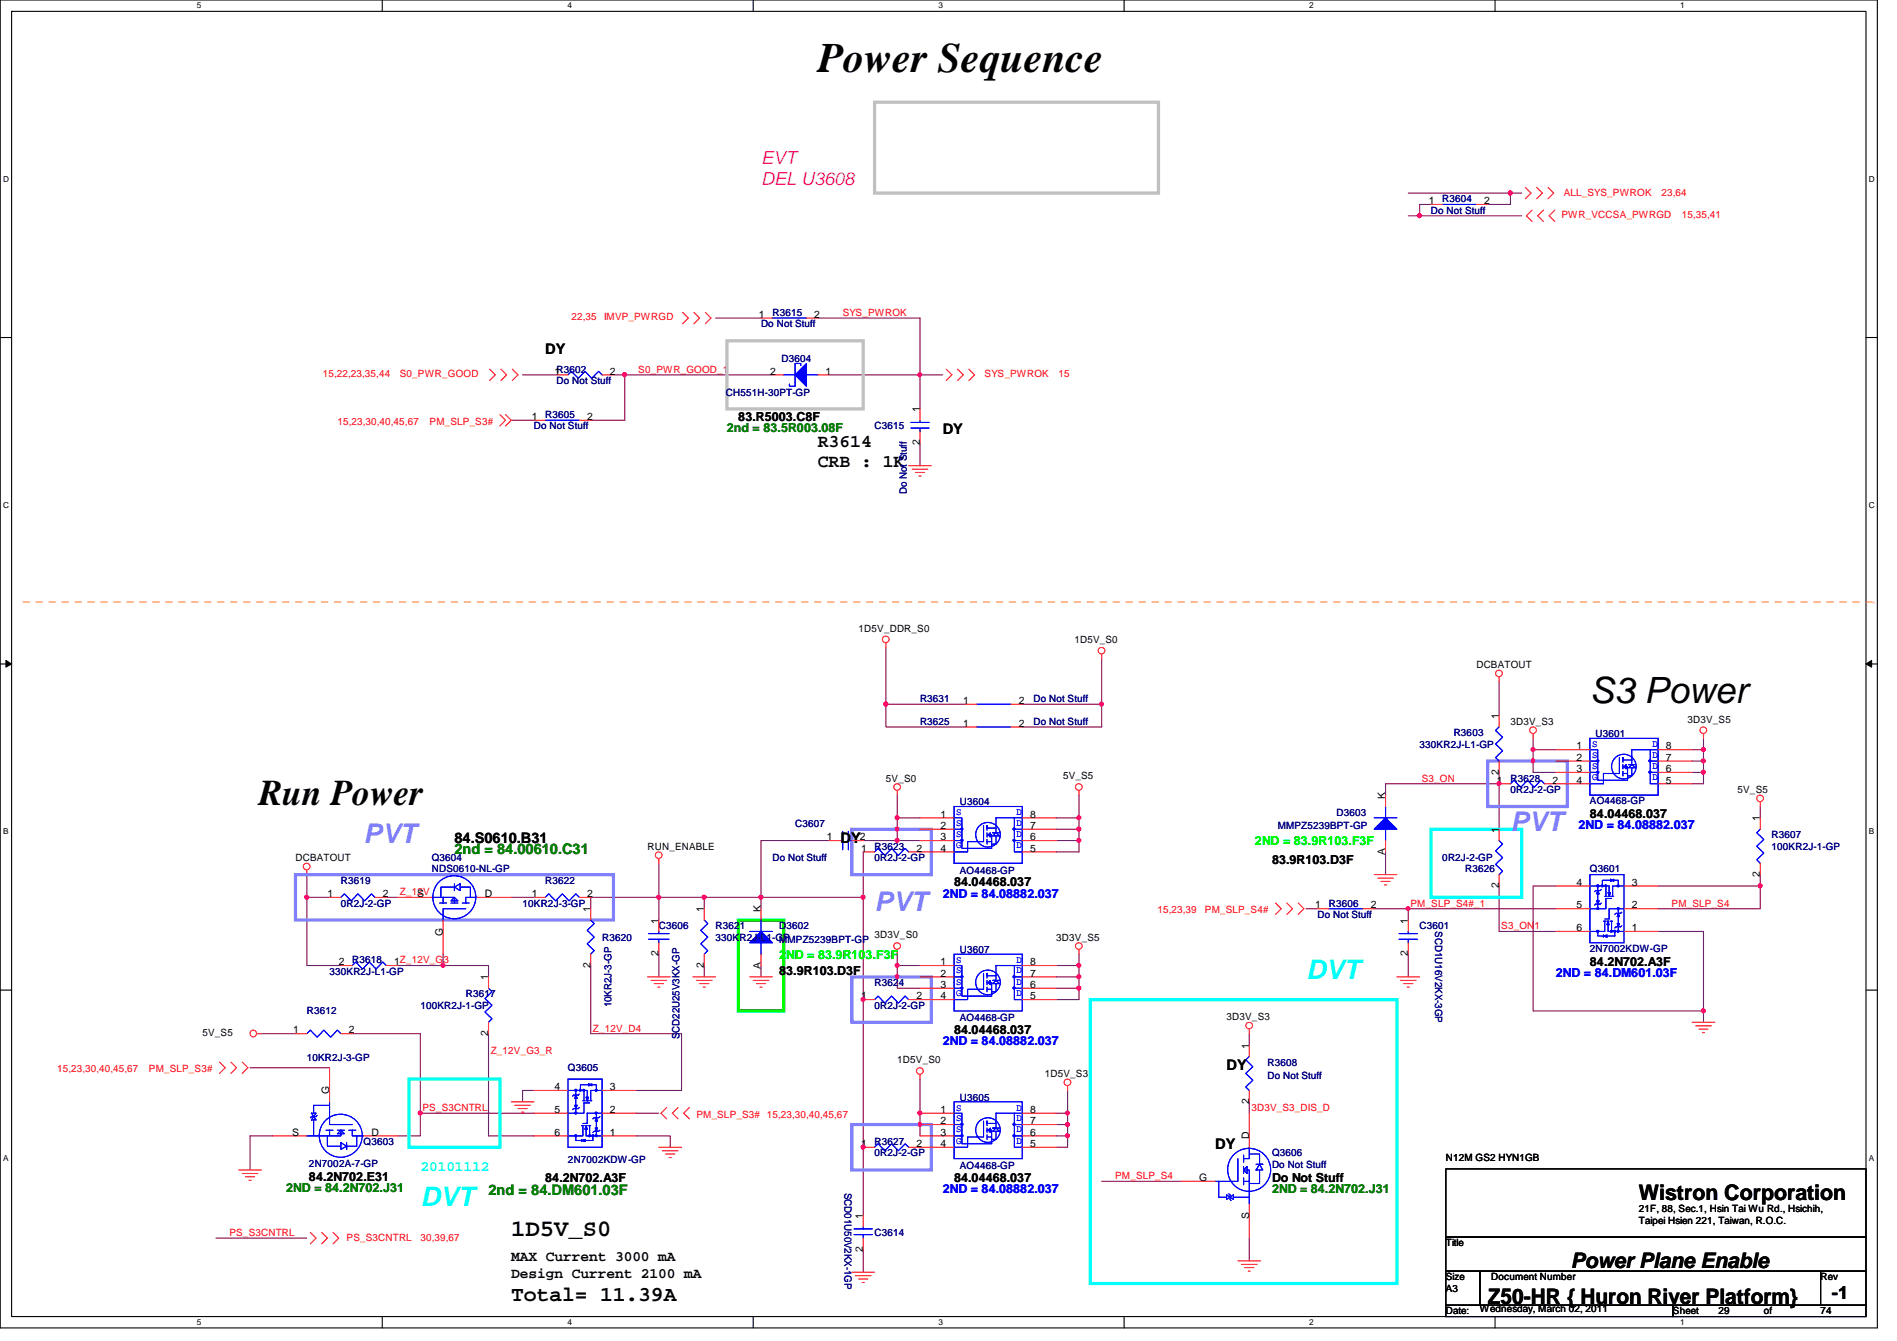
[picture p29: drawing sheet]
<svg xmlns="http://www.w3.org/2000/svg" width="297mm" height="210mm" viewBox="0 0 297 210" stroke-linecap="round" stroke-linejoin="round" font-family="sans-serif">
<defs><g id="words">
<text font-size="6.6" x="128.1" y="11.3">Power Sequence</text>
<g font-size="5.7">
<text x="249" y="110">S3 Power</text>
<text x="40.6" y="126">Run Power</text>
</g>
<g font-size="4.2" fill="#8080ff">
<text x="56.9" y="131.9">PVT</text>
<text x="236.5" y="130.1">PVT</text>
<text x="136.9" y="142.6">PVT</text>
</g>
<g font-size="4.2" fill="#0ff">
<text x="204.5" y="153.2">DVT</text>
<text x="65.8" y="188.8">DVT</text>
</g>
<text font-size="3.7" x="80" y="193.4">1D5V_S0</text>
<g font-size="3.3">
<text x="256.6" y="187.9">Wistron Corporation</text>
<text x="80" y="203.7">Total= 11.39A</text>
<text x="246" y="198.5">Power Plane Enable</text>
<text x="233" y="204">Z50-HR { Huron River Platform}</text>
</g>
<g font-size="2.8" fill="#f0f">
<text x="119.2" y="25.7">EVT</text>
<text x="119.2" y="29">DEL U3608</text>
</g>
<g font-size="2.8">
<text x="128.1" y="69.9">R3614</text>
<text x="128.1" y="73.2">CRB : 1K</text>
<text x="286.8" y="203.4">-1</text>
</g>
<g font-size="2.3">
<text x="85.4" y="55.5">DY</text>
<text x="147.6" y="67.9">DY</text>
<text x="71.2" y="131.9">84.S0610.B31</text>
<text x="131.6" y="131.9">DY</text>
<text x="192.1" y="167.5">DY</text>
<text x="190.3" y="179.9">DY</text>
<text x="80" y="197.4">MAX Current 3000 mA</text>
<text x="80" y="200">Design Current 2100 mA</text>
</g>
<g font-size="2.3" fill="#008000">
<text x="71.2" y="133.7">2nd = 84.00610.C31</text>
<text x="76.5" y="187">2nd = 84.DM601.03F</text>
</g>
<text font-size="2.3" fill="#0ff" x="65.8" y="183.2">20101112</text>
<g font-size="1.9">
<text x="115.6" y="65.8">83.R5003.C8F</text>
<text x="249" y="128.1">84.04468.037</text>
<text x="199.2" y="135.2">83.9R103.D3F</text>
<text x="149.4" y="138.7">84.04468.037</text>
<text x="122" y="152.6">83.9R103.D3F</text>
<text x="249" y="151.2">84.2N702.A3F</text>
<text x="149.4" y="161.8">84.04468.037</text>
<text x="48.4" y="184.8">84.2N702.E31</text>
<text x="85.4" y="185">84.2N702.A3F</text>
<text x="149.4" y="185">84.04468.037</text>
<text x="199.2" y="185">Do Not Stuff</text>
</g>
<g font-size="1.9" fill="#008000">
<text x="113.8" y="67.6">2nd = 83.5R003.08F</text>
<text x="44.8" y="186.6">2ND = 84.2N702.J31</text>
<text x="199.2" y="186.7">2ND = 84.2N702.J31</text>
</g>
<g font-size="1.9" fill="#00f">
<text x="247.2" y="129.8">2ND = 84.08882.037</text>
<text x="147.6" y="140.5">2ND = 84.08882.037</text>
<text x="243.6" y="153">2ND = 84.DM601.03F</text>
<text x="147.6" y="163.6">2ND = 84.08882.037</text>
<text x="147.6" y="186.7">2ND = 84.08882.037</text>
</g>
<g font-size="1.9" fill="#0f0">
<text x="196.5" y="132.3">2ND = 83.9R103.F3F</text>
<text x="122" y="150.1">2ND = 83.9R103.F3F</text>
</g>
<g font-size="1.6">
<text x="223.7" y="32">1</text>
<text x="232.4" y="32">2</text>
<text x="118.8" y="49.7">1</text>
<text x="127.5" y="49.7">2</text>
<text x="86.8" y="58.6">1R3602</text>
<text x="95.5" y="58.6">2</text>
<text x="120.6" y="58.6">2</text>
<text x="129.3" y="58.6">1</text>
<text x="83.3" y="65.7">1</text>
<text x="91.9" y="65.7">2</text>
<text x="144" y="64.6" transform="rotate(-90 144 64.6)">1</text>
<text x="144" y="69.7" transform="rotate(-90 144 69.7)">2</text>
<text x="134.4" y="98.9">1D5V_DDR_S0</text>
<text x="168.2" y="100.7">1D5V_S0</text>
<text x="231.2" y="104.6">DCBATOUT</text>
<text x="150.8" y="110.2">1</text>
<text x="150.8" y="113.7">1</text>
<text x="159.5" y="110.2">2</text>
<text x="159.5" y="113.7">2</text>
<text x="234.7" y="112.6" transform="rotate(-90 234.7 112.6)">1</text>
<text x="236.5" y="113.5">3D3V_S3</text>
<text x="264.2" y="113.1">3D3V_S5</text>
<text x="246.8" y="117.3">1</text>
<text x="246.8" y="119.1">2</text>
<text x="260.9" y="119.1">7</text>
<text x="260.9" y="117.3">8</text>
<text x="138.7" y="122.3">5V_S0</text>
<text x="166.5" y="122">5V_S5</text>
<text x="216.9" y="125" transform="rotate(-90 216.9 125)">K</text>
<text x="234.4" y="122.6">1</text>
<text x="234.7" y="121.2" transform="rotate(-90 234.7 121.2)">2</text>
<text x="243.1" y="122.6">2</text>
<text x="246.8" y="120.9">3</text>
<text x="246.8" y="122.6">4</text>
<text x="260.9" y="122.6">5</text>
<text x="260.9" y="120.9">6</text>
<text x="272.1" y="124.1">5V_S5</text>
<text x="129.5" y="131.5">1</text>
<text x="134.6" y="131.5">2</text>
<text x="147.3" y="128">1</text>
<text x="147.3" y="129.8">2</text>
<text x="147.3" y="131.5">3</text>
<text x="161.3" y="131.5">6</text>
<text x="161.3" y="129.8">7</text>
<text x="161.3" y="128">8</text>
<text x="234.7" y="130.3" transform="rotate(-90 234.7 130.3)">1</text>
<text x="275.6" y="128.6" transform="rotate(-90 275.6 128.6)">1</text>
<text x="46.3" y="134.8">DCBATOUT</text>
<text x="101.4" y="133">RUN_ENABLE</text>
<text x="134.8" y="133.3">1</text>
<text x="143.5" y="133.3">2</text>
<text x="147.3" y="133.3">4</text>
<text x="161.3" y="133.3">5</text>
<text x="216.9" y="133.9" transform="rotate(-90 216.9 133.9)">A</text>
<text x="275.6" y="137.2" transform="rotate(-90 275.6 137.2)">2</text>
<text x="51.3" y="140.4">1</text>
<text x="59.9" y="140.4">2</text>
<text x="65.3" y="140.4">S</text>
<text x="75.9" y="140.4">D</text>
<text x="83.3" y="140.4">1</text>
<text x="91.9" y="140.4">2</text>
<text x="92.5" y="142.8" transform="rotate(-90 92.5 142.8)">1</text>
<text x="110.2" y="142.8" transform="rotate(-90 110.2 142.8)">1</text>
<text x="119.1" y="142.8" transform="rotate(-90 119.1 142.8)">K</text>
<text x="205.9" y="142.2">1</text>
<text x="214.6" y="142.2">2</text>
<text x="234.7" y="139" transform="rotate(-90 234.7 139)">2</text>
<text x="246.8" y="138.6">4</text>
<text x="246.8" y="142.2">5</text>
<text x="255.5" y="142.2">2</text>
<text x="255.5" y="138.6">3</text>
<text x="69.3" y="146.5" transform="rotate(-90 69.3 146.5)">G</text>
<text x="103.1" y="149.7" transform="rotate(-90 103.1 149.7)">2</text>
<text x="103.1" y="144.6" transform="rotate(-90 103.1 144.6)">1</text>
<text x="136.9" y="146.9">3D3V_S0</text>
<text x="165.4" y="147.2">3D3V_S5</text>
<text x="220.5" y="149.7" transform="rotate(-90 220.5 149.7)">2</text>
<text x="220.5" y="144.6" transform="rotate(-90 220.5 144.6)">1</text>
<text x="246.8" y="145.8">6</text>
<text x="255.5" y="145.8">1</text>
<text x="53" y="151.1">2</text>
<text x="61.7" y="151.1">1Z_12V_G3</text>
<text x="76.5" y="153.5" transform="rotate(-90 76.5 153.5)">1</text>
<text x="92.5" y="151.5" transform="rotate(-90 92.5 151.5)">2</text>
<text x="110.2" y="151.5" transform="rotate(-90 110.2 151.5)">2</text>
<text x="119.1" y="151.7" transform="rotate(-90 119.1 151.7)">A</text>
<text x="147.3" y="151.1">1</text>
<text x="147.3" y="152.9">2</text>
<text x="147.3" y="154.6">3</text>
<text x="161.3" y="154.6">6</text>
<text x="161.3" y="152.9">7</text>
<text x="161.3" y="151.1">8</text>
<text x="45.9" y="161.8">1</text>
<text x="54.6" y="161.8">2</text>
<text x="134.8" y="156.4">1</text>
<text x="143.5" y="156.4">2</text>
<text x="147.3" y="156.4">4</text>
<text x="161.3" y="156.4">5</text>
<text x="192.1" y="159.7">3D3V_S3</text>
<text x="31.7" y="162.2">5V_S5</text>
<text x="76.5" y="162.1" transform="rotate(-90 76.5 162.1)">2</text>
<text x="140.5" y="166.5">1D5V_S0</text>
<text x="195.6" y="164.1" transform="rotate(-90 195.6 164.1)">1</text>
<text x="51.6" y="171.2" transform="rotate(-90 51.6 171.2)">G</text>
<text x="86.8" y="170.6">4</text>
<text x="95.5" y="170.6">3</text>
<text x="163.6" y="168.6">1D5V_S3</text>
<text x="195.6" y="172.8" transform="rotate(-90 195.6 172.8)">2</text>
<text x="45.8" y="177.8">S</text>
<text x="58.2" y="177.8">D</text>
<text x="86.8" y="174.2">5</text>
<text x="86.8" y="177.8">6</text>
<text x="95.5" y="177.8">1</text>
<text x="95.5" y="174.2">2</text>
<text x="134.8" y="179.5">1</text>
<text x="143.5" y="179.5">2</text>
<text x="147.3" y="174.2">1</text>
<text x="147.3" y="176">2</text>
<text x="147.3" y="177.8">3</text>
<text x="147.3" y="179.5">4</text>
<text x="161.3" y="179.5">5</text>
<text x="161.3" y="177.8">6</text>
<text x="161.3" y="176">7</text>
<text x="161.3" y="174.2">8</text>
<text x="195.6" y="178.4" transform="rotate(-90 195.6 178.4)">D</text>
<text x="187.8" y="184.9">G</text>
<text x="226.4" y="181.7">N12M GS2 HYN1GB</text>
<text x="135.1" y="190.8" transform="rotate(-90 135.1 190.8)">1</text>
<text x="195.6" y="190.8" transform="rotate(-90 195.6 190.8)">S</text>
<text x="256.6" y="189.7">21F, 88, Sec.1, Hsin Tai Wu Rd., Hsichih,</text>
<text x="256.6" y="191.6">Taipei Hsien 221, Taiwan, R.O.C.</text>
<text x="135.1" y="195.9" transform="rotate(-90 135.1 195.9)">2</text>
<text x="226.4" y="195.1">Title</text>
<text x="226.4" y="200.4">Size</text>
<text x="226.4" y="202.2">A3</text>
<text x="233.5" y="200.4">Document Number</text>
<text x="285.1" y="200.4">Rev</text>
<text x="226.4" y="205.7">Date:</text>
<text x="231.7" y="205.4">Wednesday, March 02, 2011</text>
<text x="262" y="205.7">Sheet</text>
<text x="269.1" y="205.7">29</text>
<text x="276.2" y="205.7">of</text>
<text x="285.1" y="205.7">74</text>
</g>
<g font-size="1.6" fill="#000080">
<text x="224.1" y="33.4">Do Not Stuff</text>
<text x="225.8" y="31.7">R3604</text>
<text x="119.2" y="51.2">Do Not Stuff</text>
<text x="120.9" y="49.4">R3615</text>
<text x="122.4" y="56.7">D3604</text>
<text x="85.4" y="65.4">R3605</text>
<text x="87.2" y="60.1">Do Not Stuff</text>
<text x="113.7" y="62.1">CH551H-30PT-GP</text>
<text x="83.6" y="67.2">Do Not Stuff</text>
<text x="136.9" y="67.2">C3615</text>
<text x="142" y="77.3" transform="rotate(-90 142 77.3)">Do Not Stuff</text>
<text x="144.1" y="109.9">R3631</text>
<text x="144.1" y="113.5">R3625</text>
<text x="161.8" y="109.9">Do Not Stuff</text>
<text x="161.8" y="113.5">Do Not Stuff</text>
<text x="222.3" y="117">330KR2J-L1-GP</text>
<text x="227.6" y="115.2">R3603</text>
<text x="249.8" y="115.4">U3601</text>
<text x="236.5" y="122.3">R3628</text>
<text x="236.5" y="124.1">0R2J-2-GP</text>
<text x="249" y="125.9">AO4468-GP</text>
<text x="124.5" y="129.5">C3607</text>
<text x="150.3" y="126.1">U3604</text>
<text x="200.1" y="129.8">MMPZ5239BPT-GP</text>
<text x="209.3" y="127.7">D3603</text>
<text x="277.4" y="131.2">R3607</text>
<text x="67.6" y="134.8">Q3604</text>
<text x="67.6" y="136.6">NDS0610-NL-GP</text>
<text x="120.9" y="134.8">Do Not Stuff</text>
<text x="136.9" y="133">R3623</text>
<text x="136.9" y="134.8">0R2J-2-GP</text>
<text x="150.3" y="136.7">AO4468-GP</text>
<text x="225.8" y="134.8">0R2J-2-GP</text>
<text x="229.4" y="136.6">R3626</text>
<text x="249" y="136.6">Q3601</text>
<text x="277.4" y="133">100KR2J-1-GP</text>
<text x="53.4" y="138.3">R3619</text>
<text x="53.4" y="141.9">0R2J-2-GP</text>
<text x="81.8" y="141.9">10KR2J-3-GP</text>
<text x="85.4" y="138.3">R3622</text>
<text x="206.3" y="143.7">Do Not Stuff</text>
<text x="208.1" y="141.9">R3606</text>
<text x="94.3" y="147.2">R3620</text>
<text x="103.2" y="145.5">C3606</text>
<text x="112.1" y="145.5">R3621</text>
<text x="112.1" y="147.2">330KR2J-L1-GP</text>
<text x="122" y="145.5">D3602</text>
<text x="122" y="147.6">MMPZ5239BPT-GP</text>
<text x="150.3" y="149.2">U3607</text>
<text x="222.3" y="145.5">C3601</text>
<text x="224.7" y="145.8" transform="rotate(90 224.7 145.8)">SCD1U16V2KX-3GP</text>
<text x="249" y="149">2N7002KDW-GP</text>
<text x="51.6" y="152.6">330KR2J-L1-GP</text>
<text x="55.2" y="150.8">R3618</text>
<text x="136.9" y="154.3">R3624</text>
<text x="48" y="158.8">R3612</text>
<text x="65.8" y="157.9">100KR2J-1-GP</text>
<text x="72.9" y="156.1">R3617</text>
<text x="95.8" y="157.7" transform="rotate(-90 95.8 157.7)">10KR2J-3-GP</text>
<text x="136.9" y="157.9">0R2J-2-GP</text>
<text x="150.3" y="159.9">AO4468-GP</text>
<text x="48" y="166.1">10KR2J-3-GP</text>
<text x="88.9" y="167.7">Q3605</text>
<text x="106.4" y="162.7" transform="rotate(-90 106.4 162.7)">SCD22U25V3KX-GP</text>
<text x="198.5" y="166.8">R3608</text>
<text x="150.3" y="172.3">U3605</text>
<text x="198.5" y="168.9">Do Not Stuff</text>
<text x="56.9" y="179.2">Q3603</text>
<text x="136.9" y="179.2">R3627</text>
<text x="48.4" y="182.6">2N7002A-7-GP</text>
<text x="88.9" y="182.1">2N7002KDW-GP</text>
<text x="136.9" y="181">0R2J-2-GP</text>
<text x="150.3" y="183">AO4468-GP</text>
<text x="199.2" y="181">Q3606</text>
<text x="199.2" y="182.8">Do Not Stuff</text>
<text x="132.2" y="186.7" transform="rotate(90 132.2 186.7)">SCD01U50V2KX-1GP</text>
<text x="136.9" y="193.5">C3614</text>
</g>
<g font-size="1.6" fill="#f00">
<text x="244.5" y="34.2">PWR_VCCSA_PWRGD</text>
<text x="244.9" y="30.6">ALL_SYS_PWROK</text>
<text x="260.2" y="30.6">23,64</text>
<text x="263.4" y="34.2">15,35,41</text>
<text x="89.5" y="50.2">22,35</text>
<text x="94.6" y="50.2">IMVP_PWRGD</text>
<text x="131.9" y="49.4">SYS_PWROK</text>
<text x="50.5" y="59.1">15,22,23,35,44</text>
<text x="62.6" y="59.1">S0_PWR_GOOD</text>
<text x="99.9" y="58.3">S0_PWR_GOOD_1</text>
<text x="154.2" y="59.1">SYS_PWROK</text>
<text x="165.7" y="59.1">15</text>
<text x="52.8" y="66.5">15,23,30,40,45,67</text>
<text x="67.3" y="66.5">PM_SLP_S3#</text>
<text x="222.6" y="122.3">S3_ON</text>
<text x="62.6" y="140.1">Z_12V</text>
<text x="181.2" y="143">15,23,39</text>
<text x="188.7" y="143">PM_SLP_S4#</text>
<text x="220.8" y="141.9">PM_SLP_S4#_1</text>
<text x="261.7" y="141.9">PM_SLP_S4</text>
<text x="235.1" y="145.5">S3_ON1</text>
<text x="92.8" y="161.5">Z_12V_D4</text>
<text x="8.9" y="167.9">15,23,30,40,45,67</text>
<text x="23.3" y="167.9">PM_SLP_S3#</text>
<text x="76.8" y="165">Z_12V_G3_R</text>
<text x="66.2" y="173.9">PS_S3CNTRL</text>
<text x="196" y="173.9">3D3V_S3_DIS_D</text>
<text x="109" y="175">PM_SLP_S3# 15,23,30,40,45,67</text>
<text x="174.6" y="184.6">PM_SLP_S4</text>
<text x="35.9" y="193.5">PS_S3CNTRL</text>
<text x="54.3" y="194.2">PS_S3CNTRL</text>
<text x="65.8" y="194.2">30,39,67</text>
</g>
<g font-size="1.6" fill="#00f">
<text x="249.3" y="117">S</text>
<text x="249.3" y="118.6">S</text>
<text x="258.7" y="118.6">D</text>
<text x="258.7" y="117">D</text>
<text x="249.3" y="120.4">S</text>
<text x="249.3" y="122.1">G</text>
<text x="258.7" y="122.1">D</text>
<text x="258.7" y="120.4">D</text>
<text x="149.7" y="127.6">S</text>
<text x="149.7" y="129.2">S</text>
<text x="149.7" y="131">S</text>
<text x="159.2" y="131">D</text>
<text x="159.2" y="129.2">D</text>
<text x="159.2" y="127.6">D</text>
<text x="149.7" y="132.8">G</text>
<text x="159.2" y="132.8">D</text>
<text x="149.7" y="150.7">S</text>
<text x="149.7" y="152.4">S</text>
<text x="149.7" y="154.1">S</text>
<text x="149.7" y="155.9">G</text>
<text x="159.2" y="155.9">D</text>
<text x="159.2" y="154.1">D</text>
<text x="159.2" y="152.4">D</text>
<text x="159.2" y="150.7">D</text>
<text x="149.7" y="173.9">S</text>
<text x="159.2" y="173.9">D</text>
<text x="149.7" y="175.5">S</text>
<text x="149.7" y="177.2">S</text>
<text x="149.7" y="179">G</text>
<text x="159.2" y="179">D</text>
<text x="159.2" y="177.2">D</text>
<text x="159.2" y="175.5">D</text>
</g>
<g font-size="1.3">
<text x="30.8" y="1.3">5</text>
<text x="88.9" y="1.3">4</text>
<text x="146.9" y="1.3">3</text>
<text x="205" y="1.3">2</text>
<text x="263.1" y="1.3">1</text>
<text x=".5" y="28.4">D</text>
<text x="292.6" y="28.4">D</text>
<text x=".5" y="79.5">C</text>
<text x="292.6" y="79.5">C</text>
<text x=".5" y="130.6">B</text>
<text x="292.6" y="130.6">B</text>
<text x=".5" y="181.7">A</text>
<text x="292.6" y="181.7">A</text>
<text x="30.8" y="207.4">5</text>
<text x="88.9" y="207.4">4</text>
<text x="146.9" y="207.4">3</text>
<text x="205" y="207.4">2</text>
<text x="263.1" y="207.4">1</text>
</g>
</g></defs>
<path d="M0 0h294v207.9h-294zM1.8 1.8h290.4v204.3h-290.4z" fill="none" stroke="#000" stroke-width=".17"/>
<g fill="#fff">
<path d="M30.8 .2h.7v1.4h-.7z"/>
<path d="M30.8 206.2h.7v1.4h-.7z"/>
</g>
<path d="M59.9 0v1.8M59.9 206.1v1.8" fill="none" stroke="#000" stroke-width=".17"/>
<g fill="#fff">
<path d="M88.9 .2h.6v1.4h-.6z"/>
<path d="M88.9 206.2h.6v1.4h-.6z"/>
</g>
<path d="M117.9 0v1.8M117.9 206.1v1.8" fill="none" stroke="#000" stroke-width=".17"/>
<g fill="#fff">
<path d="M146.9 .2h.7v1.4h-.7z"/>
<path d="M146.9 206.2h.7v1.4h-.7z"/>
</g>
<path d="M176 0v1.8M176 206.1v1.8" fill="none" stroke="#000" stroke-width=".17"/>
<g fill="#fff">
<path d="M205 .2h.7v1.4h-.7z"/>
<path d="M205 206.2h.7v1.4h-.7z"/>
</g>
<path d="M234.1 0v1.8M234.1 206.1v1.8" fill="none" stroke="#000" stroke-width=".17"/>
<g fill="#fff">
<path d="M263.1 .2h.7v1.4h-.7z"/>
<path d="M263.1 206.2h.7v1.4h-.7z"/>
<path d="M.5 27.3h.9v1.4h-.9z"/>
<path d="M292.6 27.3h.9v1.4h-.9z"/>
<path d="M.5 78.4h.9v1.4h-.9z"/>
<path d="M292.6 78.4h.9v1.4h-.9z"/>
</g>
<path d="M0 52.8h1.8M292.2 52.8h1.8" fill="none" stroke="#000" stroke-width=".17"/>
<g fill="#fff">
<path d="M.5 129.5h.8v1.4h-.8z"/>
<path d="M292.6 129.5h.9v1.4h-.9z"/>
</g>
<path d="M0 103.9h1.8M292.2 103.9h1.8" fill="none" stroke="#000" stroke-width=".17"/>
<path d="M.9 103.4l.9 .5-.9 .5zM292.2 103.9l.9-.5v1z" fill="#000"/>
<path d="M.9 103.4l.9 .5-.9 .5zM292.2 103.9l.9-.5v1z" fill="none" stroke="#000" stroke-width=".16"/>
<g fill="#fff">
<path d="M.5 180.5h.8v1.4h-.8z"/>
<path d="M292.6 180.5h.9v1.4h-.9z"/>
</g>
<path d="M0 155h1.8M292.2 155h1.8" fill="none" stroke="#000" stroke-width=".17"/>
<path d="M48 136.9v3.6h3.6M135.2 133.4v7.1M168.9 124.5v3.5M69.4 149.4v1.7M76.5 151.1v1.8M140.5 149.4v1.7M76.5 177.8h7.1M83.6 170.7h-1.8v1.8M92.5 161.8h14.2v8.9h-7.1M99.6 174.2h3.6M99.6 177.8h5.3v1.8" fill="none" stroke="#800040" stroke-width=".17"/>
<circle cx="48" cy="140.4" r=".32" fill="#f0f"/>
<circle cx="48" cy="140.4" r=".32" fill="none" stroke="#f0f" stroke-width=".17"/>
<path d="M119.2 131.6v10.6M135.2 131.6h5.3M60.5 140.5h1.8M62.3 151.1h7.1M92.5 140.5v1.7M92.5 151.1v10.7M119.2 151.1v1.8" fill="none" stroke="#800040" stroke-width=".17"/>
<circle cx="69.4" cy="151.1" r=".32" fill="#f0f"/>
<circle cx="69.4" cy="151.1" r=".32" fill="none" stroke="#f0f" stroke-width=".17"/>
<path d="M92.5 140.5h10.7v3.5M110.3 140.5v1.7" fill="none" stroke="#800040" stroke-width=".17"/>
<circle cx="103.1" cy="140.4" r=".32" fill="#f0f"/>
<circle cx="103.1" cy="140.4" r=".32" fill="none" stroke="#f0f" stroke-width=".17"/>
<path d="M103.2 149.4v3.5M103.2 140.5h7.1M110.3 151.1v1.8M144.1 151.1h-3.6v1.8" fill="none" stroke="#800040" stroke-width=".17"/>
<circle cx="140.5" cy="151.1" r=".32" fill="#f0f"/>
<circle cx="140.5" cy="151.1" r=".32" fill="none" stroke="#f0f" stroke-width=".17"/>
<path d="M144.1 152.9h-3.6v1.8h3.6" fill="none" stroke="#800040" stroke-width=".17"/>
<circle cx="140.5" cy="152.9" r=".32" fill="#f0f"/>
<circle cx="140.5" cy="152.9" r=".32" fill="none" stroke="#f0f" stroke-width=".17"/>
<path d="M119.2 131.6h10.6M110.3 140.5h8.9" fill="none" stroke="#800040" stroke-width=".17"/>
<circle cx="119.1" cy="140.4" r=".32" fill="#f0f"/>
<circle cx="119.1" cy="140.4" r=".32" fill="none" stroke="#f0f" stroke-width=".17"/>
<circle cx="110.3" cy="140.4" r=".32" fill="#f0f"/>
<circle cx="110.3" cy="140.4" r=".32" fill="none" stroke="#f0f" stroke-width=".17"/>
<path d="M168.9 128v1.8" fill="none" stroke="#800040" stroke-width=".17"/>
<circle cx="168.9" cy="128" r=".32" fill="#f0f"/>
<circle cx="168.9" cy="128" r=".32" fill="none" stroke="#f0f" stroke-width=".17"/>
<path d="M165.4 133.3h3.5M168.9 129.8v1.8" fill="none" stroke="#800040" stroke-width=".17"/>
<circle cx="168.9" cy="129.8" r=".32" fill="#f0f"/>
<circle cx="168.9" cy="129.8" r=".32" fill="none" stroke="#f0f" stroke-width=".17"/>
<path d="M140.5 128v3.6M165.4 129.8h3.5" fill="none" stroke="#800040" stroke-width=".17"/>
<circle cx="140.5" cy="131.5" r=".32" fill="#f0f"/>
<circle cx="140.5" cy="131.5" r=".32" fill="none" stroke="#f0f" stroke-width=".17"/>
<circle cx="140.5" cy="129.8" r=".32" fill="#f0f"/>
<circle cx="140.5" cy="129.8" r=".32" fill="none" stroke="#f0f" stroke-width=".17"/>
<path d="M168.9 131.6v1.7" fill="none" stroke="#800040" stroke-width=".17"/>
<circle cx="168.9" cy="131.5" r=".32" fill="#f0f"/>
<circle cx="168.9" cy="131.5" r=".32" fill="none" stroke="#f0f" stroke-width=".17"/>
<path d="M140.5 129.8h3.6M140.5 131.6h3.6M140.5 128h3.6M165.4 131.6h3.5M165.4 128h3.5" fill="none" stroke="#800040" stroke-width=".17"/>
<circle cx="140.5" cy="128" r=".32" fill="#f0f"/>
<circle cx="140.5" cy="128" r=".32" fill="none" stroke="#f0f" stroke-width=".17"/>
<path d="M48 140.5v10.6h5.4M119.2 140.5h16" fill="none" stroke="#800040" stroke-width=".17"/>
<circle cx="135.1" cy="140.4" r=".32" fill="#f0f"/>
<circle cx="135.1" cy="140.4" r=".32" fill="none" stroke="#f0f" stroke-width=".17"/>
<path d="M168.9 149.4v3.5" fill="none" stroke="#800040" stroke-width=".17"/>
<circle cx="168.9" cy="151.1" r=".32" fill="#f0f"/>
<circle cx="168.9" cy="151.1" r=".32" fill="none" stroke="#f0f" stroke-width=".17"/>
<path d="M165.4 156.5h3.5M168.9 152.9v1.8" fill="none" stroke="#800040" stroke-width=".17"/>
<circle cx="168.9" cy="152.9" r=".32" fill="#f0f"/>
<circle cx="168.9" cy="152.9" r=".32" fill="none" stroke="#f0f" stroke-width=".17"/>
<path d="M165.4 152.9h3.5M168.9 154.7v1.8" fill="none" stroke="#800040" stroke-width=".17"/>
<circle cx="168.9" cy="154.7" r=".32" fill="#f0f"/>
<circle cx="168.9" cy="154.7" r=".32" fill="none" stroke="#f0f" stroke-width=".17"/>
<path d="M140.5 124.5v3.5M165.4 154.7h3.5M165.4 151.1h3.5M144.1 174.2v1.8" fill="none" stroke="#800040" stroke-width=".17"/>
<circle cx="144" cy="174.2" r=".32" fill="#f0f"/>
<circle cx="144" cy="174.2" r=".32" fill="none" stroke="#f0f" stroke-width=".17"/>
<path d="M144.1 176v1.8" fill="none" stroke="#800040" stroke-width=".17"/>
<circle cx="144" cy="176" r=".32" fill="#f0f"/>
<circle cx="144" cy="176" r=".32" fill="none" stroke="#f0f" stroke-width=".17"/>
<path d="M165.4 179.6h1.8M167.2 176v1.8" fill="none" stroke="#800040" stroke-width=".17"/>
<circle cx="167.1" cy="176" r=".32" fill="#f0f"/>
<circle cx="167.1" cy="176" r=".32" fill="none" stroke="#f0f" stroke-width=".17"/>
<path d="M165.4 176h1.8M167.2 177.8v1.8" fill="none" stroke="#800040" stroke-width=".17"/>
<circle cx="167.1" cy="177.8" r=".32" fill="#f0f"/>
<circle cx="167.1" cy="177.8" r=".32" fill="none" stroke="#f0f" stroke-width=".17"/>
<path d="M135.2 179.6v10.6M165.4 177.8h1.8" fill="none" stroke="#800040" stroke-width=".17"/>
<circle cx="135.1" cy="179.6" r=".32" fill="#f0f"/>
<circle cx="135.1" cy="179.6" r=".32" fill="none" stroke="#f0f" stroke-width=".17"/>
<path d="M138.7 101.3v8.9M160.1 110.2h12.4v3.6" fill="none" stroke="#800040" stroke-width=".17"/>
<circle cx="172.5" cy="110.2" r=".32" fill="#f0f"/>
<circle cx="172.5" cy="110.2" r=".32" fill="none" stroke="#f0f" stroke-width=".17"/>
<path d="M138.7 110.2h12.5M160.1 113.8h12.4" fill="none" stroke="#800040" stroke-width=".17"/>
<circle cx="138.7" cy="110.2" r=".32" fill="#f0f"/>
<circle cx="138.7" cy="110.2" r=".32" fill="none" stroke="#f0f" stroke-width=".17"/>
<path d="M138.7 110.2v3.6h12.5" fill="none" stroke="#800040" stroke-width=".17"/>
<circle cx="138.7" cy="110.2" r=".32" fill="#f0f"/>
<circle cx="138.7" cy="110.2" r=".32" fill="none" stroke="#f0f" stroke-width=".17"/>
<path d="M172.5 103.1v7.1M103.2 135.1v5.4M65.8 174.2h17.8M76.5 161.8v16" fill="none" stroke="#800040" stroke-width=".17"/>
<circle cx="65.8" cy="174.2" r=".32" fill="#f0f"/>
<circle cx="65.8" cy="174.2" r=".32" fill="none" stroke="#f0f" stroke-width=".17"/>
<path d="M39.2 167.1h12.4M40.9 161.8h5.4M42.7 177.8h-3.5v5.3M55.2 161.8h10.6v12.4M144.1 168.9v5.3M167.2 174.2v1.8" fill="none" stroke="#800040" stroke-width=".17"/>
<circle cx="167.1" cy="174.2" r=".32" fill="#f0f"/>
<circle cx="167.1" cy="174.2" r=".32" fill="none" stroke="#f0f" stroke-width=".17"/>
<path d="M222.3 33.8h16" fill="none" stroke="#800040" stroke-width=".17"/>
<circle cx="222.3" cy="33.8" r=".32" fill="#f0f"/>
<circle cx="222.3" cy="33.8" r=".32" fill="none" stroke="#f0f" stroke-width=".17"/>
<path d="M224.1 32h-1.8v1.8h-1.8M236.5 30.2v1.8h-3.5" fill="none" stroke="#800040" stroke-width=".17"/>
<circle cx="236.5" cy="30.2" r=".32" fill="#f0f"/>
<circle cx="236.5" cy="30.2" r=".32" fill="none" stroke="#f0f" stroke-width=".17"/>
<path d="M220.5 30.2h17.8" fill="none" stroke="#800040" stroke-width=".17"/>
<circle cx="236.5" cy="30.2" r=".32" fill="#f0f"/>
<circle cx="236.5" cy="30.2" r=".32" fill="none" stroke="#f0f" stroke-width=".17"/>
<path d="M240.1 158.2h26.6M167.2 170.7v3.5h-1.8M135.2 195.6v3.5" fill="none" stroke="#800040" stroke-width=".17"/>
<circle cx="266.7" cy="158.2" r=".32" fill="#f0f"/>
<circle cx="266.7" cy="158.2" r=".32" fill="none" stroke="#f0f" stroke-width=".17"/>
<path d="M234.7 106.7v5.3M266.7 115.6v3.5M234.7 120.9v1.8M243.6 138.7h-3.5v19.5M259.6 138.7h16M215.2 142.2h5.3v1.8M220.5 149.4v3.5M234.7 145.8h8.9M259.6 145.8h7.1v14.2" fill="none" stroke="#800040" stroke-width=".17"/>
<circle cx="266.7" cy="117.3" r=".32" fill="#f0f"/>
<circle cx="266.7" cy="117.3" r=".32" fill="none" stroke="#f0f" stroke-width=".17"/>
<path d="M266.7 119.1v1.8M265 122.7h1.7" fill="none" stroke="#800040" stroke-width=".17"/>
<circle cx="266.7" cy="119.1" r=".32" fill="#f0f"/>
<circle cx="266.7" cy="119.1" r=".32" fill="none" stroke="#f0f" stroke-width=".17"/>
<path d="M240.1 117.3v3.6M265 119.1h1.7" fill="none" stroke="#800040" stroke-width=".17"/>
<circle cx="240" cy="119.1" r=".32" fill="#f0f"/>
<circle cx="240" cy="119.1" r=".32" fill="none" stroke="#f0f" stroke-width=".17"/>
<path d="M266.7 120.9v1.8" fill="none" stroke="#800040" stroke-width=".17"/>
<circle cx="266.7" cy="120.9" r=".32" fill="#f0f"/>
<circle cx="266.7" cy="120.9" r=".32" fill="none" stroke="#f0f" stroke-width=".17"/>
<path d="M240.1 119.1h3.5M240.1 117.3h3.5M265 117.3h1.7M240.1 120.9h3.5M265 120.9h1.7" fill="none" stroke="#800040" stroke-width=".17"/>
<circle cx="240" cy="117.3" r=".32" fill="#f0f"/>
<circle cx="240" cy="117.3" r=".32" fill="none" stroke="#f0f" stroke-width=".17"/>
<path d="M240.1 115.6v1.7M220.5 142.2h23.1" fill="none" stroke="#800040" stroke-width=".17"/>
<circle cx="220.5" cy="142.2" r=".32" fill="#f0f"/>
<circle cx="220.5" cy="142.2" r=".32" fill="none" stroke="#f0f" stroke-width=".17"/>
<path d="M275.6 126.2v1.8M275.6 136.9v5.3" fill="none" stroke="#800040" stroke-width=".17"/>
<circle cx="275.6" cy="138.7" r=".32" fill="#f0f"/>
<circle cx="275.6" cy="138.7" r=".32" fill="none" stroke="#f0f" stroke-width=".17"/>
<path d="M144.1 58.7h3.5M204.5 142.2h1.8M259.6 142.2h16" fill="none" stroke="#800040" stroke-width=".17"/>
<circle cx="144" cy="58.6" r=".32" fill="#f0f"/>
<circle cx="144" cy="58.6" r=".32" fill="none" stroke="#f0f" stroke-width=".17"/>
<path d="M81.8 58.7h5.4M97.8 58.7h23.1M112.1 49.8h7.1M128.1 49.8h16v8.9M129.8 58.7h14.3M144.1 58.7v5.3M144.1 69.3v3.6M234.7 122.7v7.1M234.7 138.7v7.1" fill="none" stroke="#800040" stroke-width=".17"/>
<circle cx="97.8" cy="58.6" r=".32" fill="#f0f"/>
<circle cx="97.8" cy="58.6" r=".32" fill="none" stroke="#f0f" stroke-width=".17"/>
<path d="M96.1 58.7h1.7v7.1h-5.3M80 65.8h3.6M217 122.7h17.7" fill="none" stroke="#800040" stroke-width=".17"/>
<circle cx="234.7" cy="122.7" r=".32" fill="#f0f"/>
<circle cx="234.7" cy="122.7" r=".32" fill="none" stroke="#f0f" stroke-width=".17"/>
<path d="M217 122.7v1.8M217 133.3v3.6M69.4 151.1h7.1M80 140.5h3.6M135.2 140.5v39.1M65.8 174.2v3.6h-3.5M195.6 161.8v1.8M195.6 172.5v1.7M33.8 193.8h14.2M172.5 184.9h12.5M195.6 193.8v3.6" fill="none" stroke="#800040" stroke-width=".17"/>
<circle cx="135.1" cy="156.4" r=".32" fill="#f0f"/>
<circle cx="135.1" cy="156.4" r=".32" fill="none" stroke="#f0f" stroke-width=".17"/>
<g fill="none" stroke="#f00" stroke-width=".17">
<path d="M238.8 29.3l.9 .9-.9 .9M239.9 32.9l-.9 .9 .9 .9M240.6 29.3l.9 .9-.9 .9M241.7 32.9l-.9 .9 .9 .9M242.4 29.3l.9 .9-.9 .9M243.5 32.9l-.9 .9 .9 .9M76.7 57.8l.9 .9-.9 .9M78.4 57.8l.9 .9-.9 .9M80.2 57.8l.9 .9-.9 .9M106.9 48.9l.9 .9-.9 .9M108.7 48.9l.9 .9-.9 .9M110.4 48.9l.9 .9-.9 .9"/>
<path d="M148.2 57.8l.9 .9-.9 .9M149.9 57.8l.9 .9-.9 .9M151.7 57.8l.9 .9-.9 .9M78.3 64.9l.9 .9-.9 .9M79.2 64.9l.8 .9-.8 .9M142.3 72.9h3.5M142.8 73.4h2.5M143.3 74h1.5M143.9 74.5h.3M138.7 100.6v.7M172.5 102.4v.7M234.7 106v.7"/>
<path d="M240.1 114.9v.7M266.7 114.9v.7M48 136.2v.7M103.2 134.4v.7M140.5 123.7v.8M168.9 123.7v.8M215.2 136.9h3.5M215.7 137.5h2.5M216.2 138h1.5M216.8 138.5h.3M275.6 125.5v.7M101.4 152.9h3.5"/>
<path d="M101.9 153.5h2.5M102.4 154h1.5M103 154.5h.3M108.5 152.9h3.6M109 153.5h2.5M109.6 154h1.4M110.1 154.5h.3M117.4 152.9h3.5M117.9 153.5h2.5M118.4 154h1.5M119 154.5h.3M140.5 148.6v.8"/>
<path d="M168.9 148.6v.8M199.7 141.4l.9 .8-.9 .9M201.5 141.4l.9 .8-.9 .9M203.3 141.4l.9 .8-.9 .9M218.7 152.9h3.6M219.3 153.5h2.4M219.8 154h1.4M220.3 154.5h.4M34.4 166.2l.9 .9-.9 .9M36.1 166.2l.9 .9-.9 .9M37.9 166.2l.9 .9-.9 .9M40.2 161.8h.7"/>
<path d="M80 172.5h3.6M80.6 173h2.5M81.1 173.5h1.4M81.7 174.1h.3M103.2 179.6h3.5M104.4 173.4l-.9 .8 .9 .9M106.2 173.4l-.9 .8 .9 .9M107.9 173.4l-.8 .8 .8 .9M144.1 168.2v.7M167.2 170v.7M195.6 161.1v.7M265 160h3.5"/>
<path d="M265.5 160.6h2.5M266 161.1h1.5M266.6 161.6h.3M37.4 183.1h3.5M37.9 183.7h2.5M38.4 184.2h1.5M39 184.7h.3M48.6 192.9l.9 .9-.9 .9M50.4 192.9l.9 .9-.9 .9M52.2 192.9l.8 .9-.8 .9M103.7 180.1h2.5M104.2 180.6h1.5"/>
<path d="M104.8 181.2h.3M133.4 199.1h3.5M133.9 199.7h2.5M193.8 197.4h3.6M194.4 197.9h2.4M194.9 198.4h1.4M195.4 199h.4M134.4 200.2h1.5M135 200.7h.3"/>
<circle cx="138.7" cy="100.1" r=".52"/>
<circle cx="172.5" cy="101.8" r=".52"/>
<circle cx="234.7" cy="105.4" r=".52"/>
<circle cx="240.1" cy="114.3" r=".52"/>
<circle cx="266.7" cy="114.3" r=".52"/>
<circle cx="48" cy="135.6" r=".52"/>
<circle cx="103.1" cy="133.9" r=".52"/>
<circle cx="140.5" cy="123.2" r=".52"/>
<circle cx="168.9" cy="123.2" r=".52"/>
<circle cx="275.6" cy="125" r=".52"/>
<circle cx="140.5" cy="148.1" r=".52"/>
<circle cx="168.9" cy="148.1" r=".52"/>
<circle cx="39.6" cy="161.8" r=".52"/>
<circle cx="144" cy="167.6" r=".52"/>
<circle cx="167.2" cy="169.4" r=".52"/>
<circle cx="195.6" cy="160.5" r=".52"/>
</g>
<path d="M226.4 183h65.8v10.6h-65.8zM226.4 193.6h65.8v5.4h-65.8zM226.4 199h5.3v5.3h-5.3zM231.7 199h53.4v5.3h-53.4zM285.1 199h7.1v5.3h-7.1zM226.4 204.3h35.6v1.8h-35.6zM262 204.3h30.2v1.8h-30.2z" fill="none" stroke="#000" stroke-width=".17"/>
<path d="M115.6 144h7.1v14.2h-7.1z" fill="none" stroke="#0f0" stroke-width=".51"/>
<path d="M3.6 94.2h289.8M293.4 94.2h.1" fill="none" stroke="#ff8000" stroke-width=".16" stroke-dasharray="1 1 1 1 1 1 1 1"/>
<path d="M136.9 16h44.5v14.2h-44.5zM113.8 53.3h21.4v10.7h-21.4z" fill="none" stroke="#c0c0c0" stroke-width=".51"/>
<path d="M224.1 129.8h14.2v10.7h-14.2zM170.7 156.5h48v44.4h-48zM64 168.9h14.3v10.7h-14.3z" fill="none" stroke="#0ff" stroke-width=".51"/>
<path d="M233 119.1h12.4v7.1h-12.4zM46.3 136.9h49.8v7.1h-49.8zM133.4 129.8h12.4v7.1h-12.4zM133.4 152.9h12.4v7.1h-12.4zM133.4 176h12.4v7.1h-12.4z" fill="none" stroke="#8080ff" stroke-width=".51"/>
<g fill="none" stroke="#00f" stroke-width=".17">
<path d="M249 138.7h3v1.6M250.2 139.6v1.9l-.2-.5h.4l-.2 .5v.7M250.2 138.7v.7l.2 .5h-.4l.2-.5M250.7 139.2l-.1 .2h-.8l-.1 .2M250.9 138.7v-.9h2.5v.9M251.5 138.7v1.6M251.8 139.7h.4l-.2 .6zM252.2 137.6l.5 .2-.5 .2zM252.7 137.6v.4M254.3 138.7h-1.8v1.6M250.2 145.8v.7h2.7M250.7 141.4l-.1 .1h-.8l-.1 .2"/>
<path d="M251.1 144.2h.4M251.1 146.3v.4M251.1 146.5l.5-.2v.4zM251.3 140.3h.3M251.3 144.2v1.6h-2.3M251.6 144.2h.4M251.8 144.2l.2 .5h-.4zM251.8 144.2v1.6h2.5M251.8 140.3h.4M252.2 144.2h.3M252.3 140.6h-.8v1.6h-2.5M252.3 144.2v1.6"/>
<path d="M252.3 140.3h.4M253.2 144.6h.4l-.2 .5zM253.4 142.2v.8M253.4 143.1v2.7M253.4 143l.2 .5h-.4zM254 142.8l-.3 .2h-.6l-.2 .1M254 144.9l-.3 .2h-.6l-.2 .1M254.3 142.2h-2.3v1.6h-.7"/>
</g>
<path d="M253.3 145.7h.2v.2h-.2z" fill-rule="evenodd" fill="#00f"/>
<path d="M253.3 145.7h.2v.2h-.2z" fill="none" stroke="#00f" stroke-width=".17"/>
<path d="M252.2 145.7h.2v.2h-.2z" fill-rule="evenodd" fill="#00f"/>
<path d="M252.2 145.7h.2v.2h-.2z" fill="none" stroke="#00f" stroke-width=".17"/>
<path d="M250.1 145.7h.2v.2h-.2z" fill-rule="evenodd" fill="#00f"/>
<path d="M250.1 145.7h.2v.2h-.2z" fill="none" stroke="#00f" stroke-width=".17"/>
<path d="M253.3 138.5h.2v.3h-.2z" fill-rule="evenodd" fill="#00f"/>
<path d="M253.3 138.5h.2v.3h-.2z" fill="none" stroke="#00f" stroke-width=".17"/>
<path d="M251.3 138.5h.2v.3h-.2z" fill-rule="evenodd" fill="#00f"/>
<path d="M251.3 138.5h.2v.3h-.2z" fill="none" stroke="#00f" stroke-width=".17"/>
<path d="M250.8 138.5h.2v.3h-.2z" fill-rule="evenodd" fill="#00f"/>
<path d="M250.8 138.5h.2v.3h-.2z" fill="none" stroke="#00f" stroke-width=".17"/>
<path d="M250.1 138.5h.2v.3h-.2z" fill-rule="evenodd" fill="#00f"/>
<path d="M250.1 138.5h.2v.3h-.2z" fill="none" stroke="#00f" stroke-width=".17"/>
<path d="M252.7 145.7h.3v.2h-.3z" fill-rule="evenodd" fill="#00f"/>
<path d="M252.7 145.7h.3v.2h-.3zM252.9 145.8v.7" fill="none" stroke="#00f" stroke-width=".17"/>
<path d="M250.1 142.1h.2v.2h-.2z" fill-rule="evenodd" fill="#00f"/>
<path d="M250.1 142.1h.2v.2h-.2z" fill="none" stroke="#00f" stroke-width=".17"/>
<path d="M253.3 142.1h.2v.2h-.2z" fill-rule="evenodd" fill="#00f"/>
<g fill="none" stroke="#00f" stroke-width=".17">
<path d="M249 138.7h3v1.6M249 136.9h5.3v10.7h-5.3zM250.2 139.6v1.9l-.2-.5h.4l-.2 .5v.7M250.2 138.7v.7l.2 .5h-.4l.2-.5M250.7 139.2l-.1 .2h-.8l-.1 .2M250.9 138.7v-.9h2.5v.9M251.5 138.7v1.6M251.8 139.7h.4l-.2 .6zM252.2 137.6l.5 .2-.5 .2zM252.7 137.6v.4M254.3 138.7h-1.8v1.6M250.2 145.8v.7h2.7"/>
<path d="M250.7 141.4l-.1 .1h-.8l-.1 .2M251.1 144.2h.4M251.1 146.3v.4M251.1 146.5l.5-.2v.4zM251.3 140.3h.3M251.3 144.2v1.6h-2.3M251.6 144.2h.4M251.8 144.2l.2 .5h-.4zM251.8 144.2v1.6h2.5M251.8 140.3h.4M252.2 144.2h.3M252.3 140.6h-.8v1.6h-2.5"/>
<path d="M252.3 144.2v1.6M252.3 140.3h.4M253.2 144.6h.4l-.2 .5zM253.3 142.1h.2v.2h-.2zM253.4 142.2v.8M253.4 143.1v2.7M253.4 143l.2 .5h-.4zM254 142.8l-.3 .2h-.6l-.2 .1M254 144.9l-.3 .2h-.6l-.2 .1M254.3 142.2h-2.3v1.6h-.7"/>
</g>
<path d="M253.3 145.7h.2v.2h-.2z" fill-rule="evenodd" fill="#00f"/>
<path d="M253.3 145.7h.2v.2h-.2z" fill="none" stroke="#00f" stroke-width=".17"/>
<path d="M252.2 145.7h.2v.2h-.2z" fill-rule="evenodd" fill="#00f"/>
<path d="M252.2 145.7h.2v.2h-.2z" fill="none" stroke="#00f" stroke-width=".17"/>
<path d="M250.1 145.7h.2v.2h-.2z" fill-rule="evenodd" fill="#00f"/>
<path d="M250.1 145.7h.2v.2h-.2z" fill="none" stroke="#00f" stroke-width=".17"/>
<path d="M253.3 138.5h.2v.3h-.2z" fill-rule="evenodd" fill="#00f"/>
<path d="M253.3 138.5h.2v.3h-.2z" fill="none" stroke="#00f" stroke-width=".17"/>
<path d="M251.3 138.5h.2v.3h-.2z" fill-rule="evenodd" fill="#00f"/>
<path d="M251.3 138.5h.2v.3h-.2z" fill="none" stroke="#00f" stroke-width=".17"/>
<path d="M250.8 138.5h.2v.3h-.2z" fill-rule="evenodd" fill="#00f"/>
<path d="M250.8 138.5h.2v.3h-.2z" fill="none" stroke="#00f" stroke-width=".17"/>
<path d="M250.1 138.5h.2v.3h-.2z" fill-rule="evenodd" fill="#00f"/>
<path d="M250.1 138.5h.2v.3h-.2z" fill="none" stroke="#00f" stroke-width=".17"/>
<path d="M252.7 145.7h.3v.2h-.3z" fill-rule="evenodd" fill="#00f"/>
<path d="M252.7 145.7h.3v.2h-.3zM252.9 145.8v.7" fill="none" stroke="#00f" stroke-width=".17"/>
<path d="M250.1 142.1h.2v.2h-.2z" fill-rule="evenodd" fill="#00f"/>
<path d="M250.1 142.1h.2v.2h-.2z" fill="none" stroke="#00f" stroke-width=".17"/>
<path d="M253.3 142.1h.2v.2h-.2z" fill-rule="evenodd" fill="#00f"/>
<path d="M85.4 65.8h5.3M249 136.9h5.3v10.7h-5.3zM253.3 142.1h.2v.2h-.2z" fill="none" stroke="#00f" stroke-width=".17"/>
<path d="M83.6 65.8h1.8M90.7 65.8h1.8M243.6 138.7h5.4M254.3 138.7h5.3M243.6 145.8h5.4M243.6 142.2h5.4M254.3 145.8h5.3M254.3 142.2h5.3" fill="none" stroke="#f00" stroke-width=".17"/>
<path d="M119.2 145.8l1.7 1.8h-3.5z" fill="#00f"/>
<path d="M117.4 145.8h3.5M119.2 147.6v1.8M119.2 144v1.8M119.2 145.8l1.7 1.8h-3.5z" fill="none" stroke="#00f" stroke-width=".17"/>
<path d="M119.2 145.8l1.7 1.8h-3.5z" fill="#00f"/>
<g fill="none" stroke="#00f" stroke-width=".17">
<path d="M120.9 49.8h5.4M152.9 110.2h5.4M249 115.6h10.6v8.9h-10.6zM249 117.3h1.2v4.8h4.6v-2.1h-.7M249 119.1h1.2M250.1 119h.2v.2h-.2zM253.6 118.6v2.5h-2.5v1.6h-2.1M254.1 119.7v.7M255.5 119h-1.4v-.4v.7M258.2 119h.3v.2h-.3zM258.4 117.3v5.4h1.2M258.4 119.1h1.2"/>
<path d="M259.6 117.3h-4.1v2.4l.6 .5h-1.1l.5-.5h-.5h1.1M71.2 138.3v1.1v-.5h-2.2v1.6M71.2 138.9l.8-.6v1.1zM72 138.9h1.7v1.6M149.4 129.8h1.2M149.4 131.6h1.2M149.4 126.2h10.7v8.9h-10.7zM149.4 128h1.2v4.8h4.7v-2.1h-.7M150.5 129.7h.2v.2h-.2zM150.5 131.4h.2v.2h-.2zM154 129.2v2.5h-2.5v1.6h-2.1M154.6 131.4v.7"/>
<path d="M154.6 130.3v.7M154.6 131.7h.7M154.7 130.7l.4-.4v.7zM156 130.9v1.2h-.7M156 129.6h-1.4v-.4v.8M158.7 131.4h.2v.2h-.2zM158.7 129.7h.2v.2h-.2zM158.8 128v5.4h1.3M158.8 129.8h1.3M158.8 131.6h1.3M160.1 128h-4.1v2.3l.5 .6h-1.1l.6-.6h-.6h1.1M236.5 122.7l.6-.6 1 1.1 1.1-1.1 1 1.1 1.1-1.1 .5 .6"/>
<path d="M249 120.9h1.2M250.1 120.8h.2v.2h-.2zM254.1 121.1h.7M254.1 120.7v.8M254.3 120l.3-.3v.7zM255.5 120.2v1.3h-.7M258.2 120.8h.3v.2h-.3zM258.4 120.9h1.2M67.6 140.5h1.8v.9M68.8 141.4h1.1M69.4 140.5h1.8v.9M70.6 141l.6-.5 .5 .5z"/>
<path d="M70.6 141.4h1.1M72.4 141.4h1.1M72.9 142.2h-3.5v1.8M74.7 140.5h-1.8v.9M117.4 145.8h3.5M119.2 147.6v1.8M119.2 144v1.8M119.2 145.8l1.7 1.8h-3.5zM149.4 152.9h1.2M149.4 154.7h1.2M149.4 149.4h10.7v8.8h-10.7zM149.4 151.1h1.2v4.8h4.7v-2.1h-.7"/>
<path d="M150.5 152.8h.2v.2h-.2zM150.5 154.5h.2v.3h-.2zM154 152.4v2.5h-2.5v1.6h-2.1M154.6 154.5v.7M154.6 153.5v.6M154.6 154.9h.7M154.7 153.8l.4-.3v.6zM156 154v1.2h-.7M156 152.7h-1.4v-.3v.7M158.7 154.5h.2v.3h-.2zM158.7 152.8h.2v.2h-.2zM158.8 151.1v5.4h1.3"/>
<path d="M158.8 152.9h1.3M158.8 154.7h1.3M160.1 151.1h-4.1v2.4l.5 .5h-1.1l.6-.5h-.6h1.1M208.1 142.2h5.3M48 161.8l.6-.6 1.1 1.1 1-1.1 1.1 1.1 1-1.1 .6 .6M48.8 174.2l.7 1.1h-.7l.7-1.1zM49.1 175.3v2.5M49.7 174.6l-.2 .2h-.7l-.2 .2M51.1 176.9h1.1M51.3 177.8v1.6h2.1M51.6 176.9v.9h-3.6M51.6 173h-2.5v1.2"/>
<path d="M51.6 172.5v3.5h3.6M52.8 176.9h1.1M53.4 176.9v.9h-1.8M53.4 176.9l.5 .6h-1.1zM53.4 178.9l.9 .5-.9 .5zM54.6 176.9h1.1M55.2 176.9v.9h1.7M55.9 177.8v1.6h-1.6v.5v-1M149.4 176h1.2M149.4 177.8h1.2M149.4 172.5h10.7v8.9h-10.7zM149.4 174.2h1.2v4.8h4.7v-2.1h-.7"/>
<path d="M150.5 175.9h.2v.2h-.2zM150.5 177.7h.2v.2h-.2zM154 175.5v2.5h-2.5v1.6h-2.1M154.6 177.6v.8M154.6 176.6v.6M154.6 178h.7M154.7 176.9l.4-.3v.6zM156 177.1v1.3h-.7M156 175.9h-1.4v-.4v.7M158.7 177.7h.2v.2h-.2zM158.7 175.9h.2v.2h-.2zM158.8 174.2v5.4h1.3"/>
<path d="M158.8 176h1.3M158.8 177.8h1.3M160.1 174.2h-4.1v2.4l.5 .5h-1.1l.6-.5h-.6h1.1"/>
<circle cx="254.3" cy="120" r="1.93"/>
<circle cx="154.7" cy="130.7" r="1.93"/>
<circle cx="71.1" cy="140.4" r="3.4"/>
<circle cx="154.7" cy="153.8" r="1.93"/>
<circle cx="53.4" cy="177.8" r="3.4"/>
<circle cx="154.7" cy="176.9" r="1.93"/>
</g>
<g fill="none" stroke="#f00" stroke-width=".17">
<path d="M119.2 49.8h1.7M126.3 49.8h1.8M151.2 110.2h1.7M158.3 110.2h1.8M243.6 117.3h5.4M243.6 119.1h5.4M259.6 117.3h5.4M259.6 119.1h5.4M144.1 128h5.3M144.1 129.8h5.3M144.1 131.6h5.3M144.1 133.3h5.3"/>
<path d="M160.1 128h5.3M160.1 129.8h5.3M160.1 131.6h5.3M160.1 133.3h5.3M234.7 122.7h1.8M241.8 122.7h7.2M243.6 120.9h5.4M259.6 122.7h5.4M259.6 120.9h5.4M62.3 140.5h5.3M69.4 144v5.4M74.7 140.5h5.3"/>
<path d="M119.2 142.2v1.8M119.2 149.4v1.7M144.1 151.1h5.3M144.1 152.9h5.3M144.1 154.7h5.3M144.1 156.5h5.3M160.1 151.1h5.3M160.1 152.9h5.3M160.1 154.7h5.3M160.1 156.5h5.3M206.3 142.2h1.8M213.4 142.2h1.8"/>
<path d="M42.7 177.8h5.3M46.3 161.8h1.7M51.6 167.1v5.4M53.4 161.8h1.8M56.9 177.8h5.4M144.1 174.2h5.3M144.1 176h5.3M144.1 177.8h5.3M144.1 179.6h5.3M160.1 174.2h5.3M160.1 176h5.3M160.1 177.8h5.3"/>
<path d="M160.1 179.6h5.3"/>
</g>
<path d="M215.2 129.8l1.8-1.8 1.7 1.8z" fill="#00f"/>
<path d="M215.2 129.8l1.8-1.8 1.7 1.8zM215.2 128h3.5M217 129.8v1.8M217 126.2v1.8" fill="none" stroke="#00f" stroke-width=".17"/>
<path d="M215.2 129.8l1.8-1.8 1.7 1.8z" fill="#00f"/>
<g fill="none" stroke="#00f" stroke-width=".17">
<path d="M215.2 129.8l1.8-1.8 1.7 1.8zM215.2 128h3.5M217 129.8v1.8M217 126.2v1.8M275.6 129.8l-.5 .5 1.1 1.1-1.1 1.1 1.1 1-1.1 1.1 .5 .5M136.9 179.6l.6-.6 1.1 1.1 1-1.1 1.1 1.1 1-1.1 .6 .6M195.6 179.6v1.8h-.9M190.8 184.9v2.5h1.3M192.1 187v.7l1-.7v.7zM192.4 186.9l.2 .1v.7l.2 .2M193.1 187.4h2.5M193.8 181.4v3.5h-3.5"/>
<path d="M194.7 184.4v1.1M194.7 180.8v1.1M194.7 182.6v1.1M194.7 184.9h.9v3.6M194.7 183.1h.9v1.8M194.7 183.1l.6-.5v1.1zM195.6 180.6h1.6v1.6h.5h-1M197.2 183.1v2.2h-1.6M197.2 182.2l.5 .9h-1z"/>
<circle cx="195.6" cy="183.1" r="3.4"/>
</g>
<path d="M217 124.5v1.7M217 131.6v1.7M275.6 128v1.8M275.6 135.1v1.8M135.2 179.6h1.7M142.3 179.6h1.8M195.6 174.2v5.4M185 184.9h5.3M195.6 188.5v5.3" fill="none" stroke="#f00" stroke-width=".17"/>
<path d="M126.3 56.9v3.6l-1.8-1.8z" fill="#00f"/>
<path d="M122.7 58.7h1.8M125.4 57.2v-.3h-.9v3.6h-.9v-.4M126.3 56.9v3.6l-1.8-1.8zM126.3 58.7h1.8" fill="none" stroke="#00f" stroke-width=".17"/>
<path d="M126.3 56.9v3.6l-1.8-1.8z" fill="#00f"/>
<g fill="none" stroke="#00f" stroke-width=".17">
<path d="M225.8 32h5.4M88.9 58.7l.6-.6 1 1.1 1.1-1.1 1.1 1.1 1-1.1 .6 .6M122.7 58.7h1.8M125.4 57.2v-.3h-.9v3.6h-.9v-.4M126.3 56.9v3.6l-1.8-1.8zM126.3 58.7h1.8M142.6 66.1h2.9M142.6 67h2.9M144.1 65.8v.3M144.1 67v.6M152.9 113.8h5.4M234.7 113.8l-.5 .5 1.1 1.1-1.1 1.1 1.1 1-1.1 1.1 .5 .5"/>
<path d="M131.6 131.6h.3M131.9 130.1v2.9M132.8 131.6h.6M132.8 130.1v2.9M234.7 131.6l.6 .5-1.1 1.1 1.1 1-1.1 1.1 1.1 1.1-.6 .5M53.4 140.5l.5-.6 1.1 1.1 1-1.1 1.1 1.1 1.1-1.1 .5 .6M92.5 144l.5 .6-1.1 1 1.1 1.1-1.1 1 1.1 1.1-.5 .6M101.6 147h3.2M101.6 146.1h3.2M103.2 145.8v.3M103.2 147v.6M136.9 156.5l.6-.6 1.1 1.1 1-1.1 1.1 1.1 1-1.1 .6 .6"/>
<path d="M219.1 146.1h2.9M219.1 147h2.9M220.5 145.8v.3M220.5 147v.6M88.9 170.7h3v1.6M90.2 177.8v.7h2.6M90.2 171.6v1.9l-.2-.5h.4l-.2 .5v.7M90.2 170.7v.7l.2 .5h-.4l.2-.5M90.7 171.2l-.2 .2h-.7l-.1 .2M90.7 173.4l-.2 .1h-.7l-.1 .2M90.9 170.7v-.9h2.5v.9M91.1 178.4v.3"/>
<path d="M91.1 178.5l.5-.1v.3zM91.1 176.2h.3M91.3 172.3h.3M91.3 176.2v1.6h-2.4M91.4 170.7v1.6M91.6 176.2h.3M91.8 176.2l.1 .5h-.3zM91.8 172.3h.4M91.8 176.2v1.6h2.5M91.8 171.7h.4l-.3 .6zM92.2 169.6l.5 .2-.5 .2zM92.2 176.2h.3"/>
<path d="M92.3 172.3h.4M92.3 176.2v1.6M92.3 172.6h-.9v1.6h-2.5M92.7 169.6v.4M93.2 176.6h.4l-.2 .5zM93.4 175l.2 .5h-.4zM93.4 174.2v.8M93.4 175.1v2.7M93.9 174.8l-.2 .2h-.7l-.2 .1M93.9 176.9l-.2 .2h-.7l-.2 .1M94.3 174.2h-2.4v1.7h-.6M94.3 170.7h-1.8v1.6"/>
<path d="M195.6 165.4l-.5 .5 1.1 1.1-1.1 1 1.1 1.1-1.1 1 .5 .6M133.7 192.4h2.9M133.7 193.3h2.9M135.2 192v.4M135.2 193.3v.5"/>
</g>
<g fill="none" stroke="#f00" stroke-width=".17">
<path d="M224.1 32h1.7M231.2 32h1.8M87.2 58.7h1.7M94.3 58.7h1.8M120.9 58.7h1.8M128.1 58.7h1.7M144.1 64v1.8M144.1 67.6v1.7M151.2 113.8h1.7M158.3 113.8h1.8M234.7 112v1.8M234.7 119.1v1.8"/>
<path d="M129.8 131.6h1.8M133.4 131.6h1.8M234.7 129.8v1.8M234.7 136.9v1.8M51.6 140.5h1.8M58.7 140.5h1.8M92.5 142.2v1.8M92.5 149.4v1.7M103.2 144v1.8M103.2 147.6v1.8M135.2 156.5h1.7M142.3 156.5h1.8"/>
<path d="M220.5 144v1.8M220.5 147.6v1.8M195.6 163.6v1.8M195.6 170.7v1.8M135.2 190.2v1.8M135.2 193.8v1.8"/>
</g>
<path d="M93.2 177.7h.3v.2h-.3z" fill-rule="evenodd" fill="#00f"/>
<path d="M93.2 177.7h.3v.2h-.3z" fill="none" stroke="#00f" stroke-width=".17"/>
<path d="M92.2 177.7h.2v.2h-.2z" fill-rule="evenodd" fill="#00f"/>
<path d="M92.2 177.7h.2v.2h-.2z" fill="none" stroke="#00f" stroke-width=".17"/>
<path d="M90 177.7h.3v.2h-.3z" fill-rule="evenodd" fill="#00f"/>
<path d="M90 177.7h.3v.2h-.3z" fill="none" stroke="#00f" stroke-width=".17"/>
<path d="M93.2 170.6h.3v.2h-.3z" fill-rule="evenodd" fill="#00f"/>
<path d="M93.2 170.6h.3v.2h-.3z" fill="none" stroke="#00f" stroke-width=".17"/>
<path d="M91.3 170.6h.2v.2h-.2z" fill-rule="evenodd" fill="#00f"/>
<path d="M91.3 170.6h.2v.2h-.2z" fill="none" stroke="#00f" stroke-width=".17"/>
<path d="M90.7 170.6h.3v.2h-.3z" fill-rule="evenodd" fill="#00f"/>
<path d="M90.7 170.6h.3v.2h-.3z" fill="none" stroke="#00f" stroke-width=".17"/>
<path d="M90 170.6h.3v.2h-.3z" fill-rule="evenodd" fill="#00f"/>
<path d="M90 170.6h.3v.2h-.3z" fill="none" stroke="#00f" stroke-width=".17"/>
<path d="M92.7 177.7h.3v.2h-.3z" fill-rule="evenodd" fill="#00f"/>
<path d="M92.7 177.7h.3v.2h-.3zM92.8 177.8v.7" fill="none" stroke="#00f" stroke-width=".17"/>
<path d="M90 174.1h.3v.2h-.3z" fill-rule="evenodd" fill="#00f"/>
<path d="M90 174.1h.3v.2h-.3z" fill="none" stroke="#00f" stroke-width=".17"/>
<path d="M93.2 174.1h.3v.2h-.3z" fill-rule="evenodd" fill="#00f"/>
<g fill="none" stroke="#00f" stroke-width=".17">
<path d="M88.9 170.7h3v1.6M88.9 168.9h5.4v10.7h-5.4zM90.2 177.8v.7h2.6M90.2 171.6v1.9l-.2-.5h.4l-.2 .5v.7M90.2 170.7v.7l.2 .5h-.4l.2-.5M90.7 171.2l-.2 .2h-.7l-.1 .2M90.7 173.4l-.2 .1h-.7l-.1 .2M90.9 170.7v-.9h2.5v.9M91.1 178.4v.3M91.1 178.5l.5-.1v.3zM91.1 176.2h.3M91.3 172.3h.3"/>
<path d="M91.3 176.2v1.6h-2.4M91.4 170.7v1.6M91.6 176.2h.3M91.8 176.2l.1 .5h-.3zM91.8 172.3h.4M91.8 176.2v1.6h2.5M91.8 171.7h.4l-.3 .6zM92.2 169.6l.5 .2-.5 .2zM92.2 176.2h.3M92.3 172.3h.4M92.3 176.2v1.6M92.3 172.6h-.9v1.6h-2.5"/>
<path d="M92.7 169.6v.4M93.2 176.6h.4l-.2 .5zM93.2 174.1h.3v.2h-.3zM93.4 175l.2 .5h-.4zM93.4 174.2v.8M93.4 175.1v2.7M93.9 174.8l-.2 .2h-.7l-.2 .1M93.9 176.9l-.2 .2h-.7l-.2 .1M94.3 174.2h-2.4v1.7h-.6M94.3 170.7h-1.8v1.6"/>
</g>
<path d="M93.2 177.7h.3v.2h-.3z" fill-rule="evenodd" fill="#00f"/>
<path d="M93.2 177.7h.3v.2h-.3z" fill="none" stroke="#00f" stroke-width=".17"/>
<path d="M92.2 177.7h.2v.2h-.2z" fill-rule="evenodd" fill="#00f"/>
<path d="M92.2 177.7h.2v.2h-.2z" fill="none" stroke="#00f" stroke-width=".17"/>
<path d="M90 177.7h.3v.2h-.3z" fill-rule="evenodd" fill="#00f"/>
<path d="M90 177.7h.3v.2h-.3z" fill="none" stroke="#00f" stroke-width=".17"/>
<path d="M93.2 170.6h.3v.2h-.3z" fill-rule="evenodd" fill="#00f"/>
<path d="M93.2 170.6h.3v.2h-.3z" fill="none" stroke="#00f" stroke-width=".17"/>
<path d="M91.3 170.6h.2v.2h-.2z" fill-rule="evenodd" fill="#00f"/>
<path d="M91.3 170.6h.2v.2h-.2z" fill="none" stroke="#00f" stroke-width=".17"/>
<path d="M90.7 170.6h.3v.2h-.3z" fill-rule="evenodd" fill="#00f"/>
<path d="M90.7 170.6h.3v.2h-.3z" fill="none" stroke="#00f" stroke-width=".17"/>
<path d="M90 170.6h.3v.2h-.3z" fill-rule="evenodd" fill="#00f"/>
<path d="M90 170.6h.3v.2h-.3z" fill="none" stroke="#00f" stroke-width=".17"/>
<path d="M92.7 177.7h.3v.2h-.3z" fill-rule="evenodd" fill="#00f"/>
<path d="M92.7 177.7h.3v.2h-.3zM92.8 177.8v.7" fill="none" stroke="#00f" stroke-width=".17"/>
<path d="M90 174.1h.3v.2h-.3z" fill-rule="evenodd" fill="#00f"/>
<path d="M90 174.1h.3v.2h-.3z" fill="none" stroke="#00f" stroke-width=".17"/>
<path d="M93.2 174.1h.3v.2h-.3z" fill-rule="evenodd" fill="#00f"/>
<path d="M136.9 133.3l.6-.5 1.1 1.1 1-1.1 1.1 1.1 1-1.1 .6 .5M55.2 151.1l.5-.5 1.1 1.1 1-1.1 1.1 1.1 1-1.1 .6 .5M76.5 154.7l.5 .5-1.1 1.1 1.1 1.1-1.1 1 1.1 1.1-.5 .5M85.4 140.5l.5-.6 1.1 1.1 1-1.1 1.1 1.1 1.1-1.1 .5 .6M110.3 144l.5 .6-1.1 1 1.1 1.1-1.1 1 1.1 1.1-.5 .6M88.9 168.9h5.4v10.7h-5.4zM93.2 174.1h.3v.2h-.3z" fill="none" stroke="#00f" stroke-width=".17"/>
<g fill="none" stroke="#f00" stroke-width=".17">
<path d="M135.2 133.3h1.7M142.3 133.3h1.8M53.4 151.1h1.8M60.5 151.1h1.8M76.5 152.9v1.8M83.6 140.5h1.8M90.7 140.5h1.8M110.3 142.2v1.8M110.3 149.4v1.7M76.5 160v1.8M83.6 177.8h5.3M83.6 174.2h5.3"/>
<path d="M83.6 170.7h5.3M94.3 177.8h5.3M94.3 174.2h5.3M94.3 170.7h5.3"/>
</g>
<circle cx="48" cy="140.4" r=".32" fill="#f0f"/>
<circle cx="48" cy="140.4" r=".32" fill="none" stroke="#f0f" stroke-width=".17"/>
<circle cx="69.4" cy="151.1" r=".32" fill="#f0f"/>
<circle cx="69.4" cy="151.1" r=".32" fill="none" stroke="#f0f" stroke-width=".17"/>
<circle cx="103.1" cy="140.4" r=".32" fill="#f0f"/>
<circle cx="103.1" cy="140.4" r=".32" fill="none" stroke="#f0f" stroke-width=".17"/>
<circle cx="140.5" cy="151.1" r=".32" fill="#f0f"/>
<circle cx="140.5" cy="151.1" r=".32" fill="none" stroke="#f0f" stroke-width=".17"/>
<circle cx="140.5" cy="152.9" r=".32" fill="#f0f"/>
<circle cx="140.5" cy="152.9" r=".32" fill="none" stroke="#f0f" stroke-width=".17"/>
<circle cx="119.1" cy="140.4" r=".32" fill="#f0f"/>
<circle cx="119.1" cy="140.4" r=".32" fill="none" stroke="#f0f" stroke-width=".17"/>
<circle cx="110.3" cy="140.4" r=".32" fill="#f0f"/>
<circle cx="110.3" cy="140.4" r=".32" fill="none" stroke="#f0f" stroke-width=".17"/>
<circle cx="168.9" cy="128" r=".32" fill="#f0f"/>
<circle cx="168.9" cy="128" r=".32" fill="none" stroke="#f0f" stroke-width=".17"/>
<circle cx="168.9" cy="129.8" r=".32" fill="#f0f"/>
<circle cx="168.9" cy="129.8" r=".32" fill="none" stroke="#f0f" stroke-width=".17"/>
<circle cx="140.5" cy="131.5" r=".32" fill="#f0f"/>
<circle cx="140.5" cy="131.5" r=".32" fill="none" stroke="#f0f" stroke-width=".17"/>
<circle cx="140.5" cy="129.8" r=".32" fill="#f0f"/>
<circle cx="140.5" cy="129.8" r=".32" fill="none" stroke="#f0f" stroke-width=".17"/>
<circle cx="168.9" cy="131.5" r=".32" fill="#f0f"/>
<circle cx="168.9" cy="131.5" r=".32" fill="none" stroke="#f0f" stroke-width=".17"/>
<circle cx="140.5" cy="128" r=".32" fill="#f0f"/>
<circle cx="140.5" cy="128" r=".32" fill="none" stroke="#f0f" stroke-width=".17"/>
<circle cx="135.1" cy="140.4" r=".32" fill="#f0f"/>
<circle cx="135.1" cy="140.4" r=".32" fill="none" stroke="#f0f" stroke-width=".17"/>
<circle cx="168.9" cy="151.1" r=".32" fill="#f0f"/>
<circle cx="168.9" cy="151.1" r=".32" fill="none" stroke="#f0f" stroke-width=".17"/>
<circle cx="168.9" cy="152.9" r=".32" fill="#f0f"/>
<circle cx="168.9" cy="152.9" r=".32" fill="none" stroke="#f0f" stroke-width=".17"/>
<circle cx="168.9" cy="154.7" r=".32" fill="#f0f"/>
<circle cx="168.9" cy="154.7" r=".32" fill="none" stroke="#f0f" stroke-width=".17"/>
<circle cx="144" cy="174.2" r=".32" fill="#f0f"/>
<circle cx="144" cy="174.2" r=".32" fill="none" stroke="#f0f" stroke-width=".17"/>
<circle cx="144" cy="176" r=".32" fill="#f0f"/>
<circle cx="144" cy="176" r=".32" fill="none" stroke="#f0f" stroke-width=".17"/>
<circle cx="167.1" cy="176" r=".32" fill="#f0f"/>
<circle cx="167.1" cy="176" r=".32" fill="none" stroke="#f0f" stroke-width=".17"/>
<circle cx="167.1" cy="177.8" r=".32" fill="#f0f"/>
<circle cx="167.1" cy="177.8" r=".32" fill="none" stroke="#f0f" stroke-width=".17"/>
<circle cx="135.1" cy="179.6" r=".32" fill="#f0f"/>
<circle cx="135.1" cy="179.6" r=".32" fill="none" stroke="#f0f" stroke-width=".17"/>
<circle cx="172.5" cy="110.2" r=".32" fill="#f0f"/>
<circle cx="172.5" cy="110.2" r=".32" fill="none" stroke="#f0f" stroke-width=".17"/>
<circle cx="138.7" cy="110.2" r=".32" fill="#f0f"/>
<circle cx="138.7" cy="110.2" r=".32" fill="none" stroke="#f0f" stroke-width=".17"/>
<circle cx="138.7" cy="110.2" r=".32" fill="#f0f"/>
<circle cx="138.7" cy="110.2" r=".32" fill="none" stroke="#f0f" stroke-width=".17"/>
<circle cx="65.8" cy="174.2" r=".32" fill="#f0f"/>
<circle cx="65.8" cy="174.2" r=".32" fill="none" stroke="#f0f" stroke-width=".17"/>
<circle cx="167.1" cy="174.2" r=".32" fill="#f0f"/>
<circle cx="167.1" cy="174.2" r=".32" fill="none" stroke="#f0f" stroke-width=".17"/>
<circle cx="222.3" cy="33.8" r=".32" fill="#f0f"/>
<circle cx="222.3" cy="33.8" r=".32" fill="none" stroke="#f0f" stroke-width=".17"/>
<circle cx="236.5" cy="30.2" r=".32" fill="#f0f"/>
<circle cx="236.5" cy="30.2" r=".32" fill="none" stroke="#f0f" stroke-width=".17"/>
<circle cx="236.5" cy="30.2" r=".32" fill="#f0f"/>
<circle cx="236.5" cy="30.2" r=".32" fill="none" stroke="#f0f" stroke-width=".17"/>
<circle cx="266.7" cy="158.2" r=".32" fill="#f0f"/>
<circle cx="266.7" cy="158.2" r=".32" fill="none" stroke="#f0f" stroke-width=".17"/>
<circle cx="266.7" cy="117.3" r=".32" fill="#f0f"/>
<circle cx="266.7" cy="117.3" r=".32" fill="none" stroke="#f0f" stroke-width=".17"/>
<circle cx="266.7" cy="119.1" r=".32" fill="#f0f"/>
<circle cx="266.7" cy="119.1" r=".32" fill="none" stroke="#f0f" stroke-width=".17"/>
<circle cx="240" cy="119.1" r=".32" fill="#f0f"/>
<circle cx="240" cy="119.1" r=".32" fill="none" stroke="#f0f" stroke-width=".17"/>
<circle cx="266.7" cy="120.9" r=".32" fill="#f0f"/>
<circle cx="266.7" cy="120.9" r=".32" fill="none" stroke="#f0f" stroke-width=".17"/>
<circle cx="240" cy="117.3" r=".32" fill="#f0f"/>
<circle cx="240" cy="117.3" r=".32" fill="none" stroke="#f0f" stroke-width=".17"/>
<circle cx="220.5" cy="142.2" r=".32" fill="#f0f"/>
<circle cx="220.5" cy="142.2" r=".32" fill="none" stroke="#f0f" stroke-width=".17"/>
<circle cx="275.6" cy="138.7" r=".32" fill="#f0f"/>
<circle cx="275.6" cy="138.7" r=".32" fill="none" stroke="#f0f" stroke-width=".17"/>
<circle cx="144" cy="58.6" r=".32" fill="#f0f"/>
<circle cx="144" cy="58.6" r=".32" fill="none" stroke="#f0f" stroke-width=".17"/>
<circle cx="97.8" cy="58.6" r=".32" fill="#f0f"/>
<circle cx="97.8" cy="58.6" r=".32" fill="none" stroke="#f0f" stroke-width=".17"/>
<circle cx="234.7" cy="122.7" r=".32" fill="#f0f"/>
<circle cx="234.7" cy="122.7" r=".32" fill="none" stroke="#f0f" stroke-width=".17"/>
<circle cx="135.1" cy="156.4" r=".32" fill="#f0f"/>
<circle cx="135.1" cy="156.4" r=".32" fill="none" stroke="#f0f" stroke-width=".17"/>
<use href="#words"/>
</svg>
